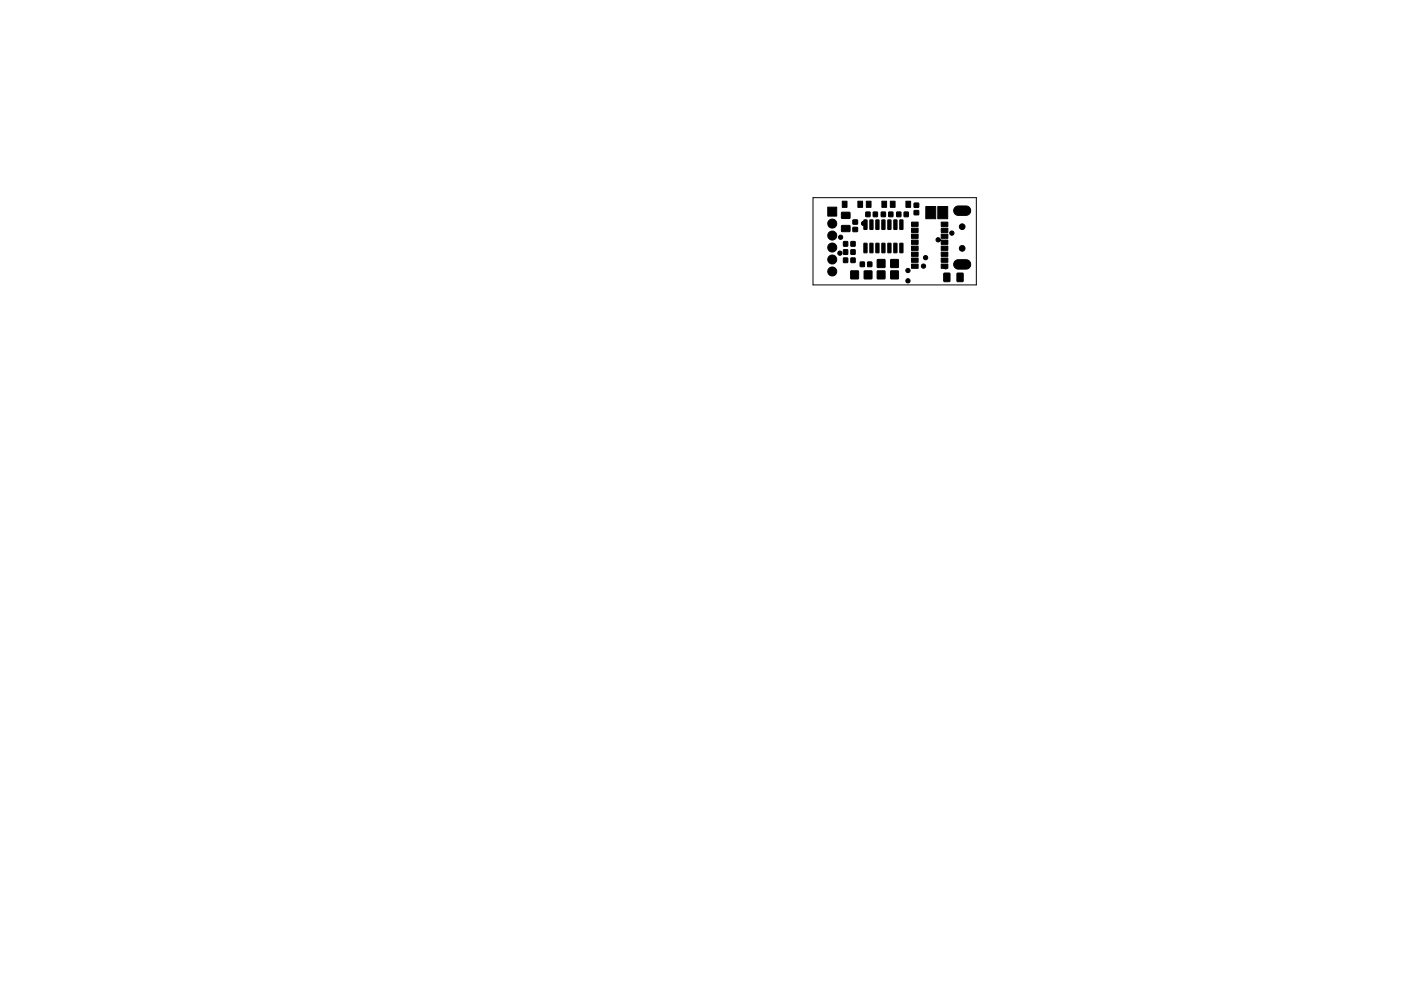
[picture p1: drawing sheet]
<svg xmlns="http://www.w3.org/2000/svg" width="297mm" height="210mm" viewBox="0 0 297 210" stroke-linecap="round" stroke-linejoin="round" font-family="sans-serif">
<path d="M172.4 41.9h34.6v18.5h-34.6z" fill="none" stroke="#000" stroke-width=".21"/>
<g fill="#000" stroke="#000" stroke-width=".21">
<path d="M175.5 43.9h1.9v1.9h-1.9zM178.4 47.9l1.8-.1v1.3h-1.7zM178.4 45.1l1.8-.1v1.3h-1.7zM178.6 42.7h1v1.3h-1zM178.8 54.7h.9v1h-.9zM178.8 53h.9v1h-.9zM178.8 51.3h.9v.9h-.9zM180.4 57.5h1.6v1.6h-1.6zM180.4 54.7h.9v1h-.9zM180.4 53h.9v1h-.9zM180.4 51.3h.9v.9h-.9zM180.8 48.3h1v.8h-1z"/>
<path d="M180.8 46.7h1v.8h-1zM181.9 42.7h1v1.3h-1zM182.4 55.6h.9v1h-.9zM183.2 51.6l.6 .1v1.9h-.7zM183.2 46.7h.6v2h-.6l-.1-.8a.55 .55 0 0 1-.5-.5 .55 .55 0 0 1 .5-.6zM183.2 57.5h1.6v1.6h-1.6zM183.6 45h.8v1h-.8zM183.7 42.7h1v1.3h-1zM184 55.6h.8v1h-.8zM184.4 51.6l.7 .1-.1 1.9h-.6zM184.4 46.7h.7l-.1 2-.6-.1zM185.2 45h.8v1h-.8z"/>
<path d="M185.7 51.6l.7 .1-.1 1.9h-.6zM185.7 46.7h.7l-.1 2-.6-.1zM186 57.5h1.6v1.6h-1.6zM186 55.1h1.6v1.6h-1.6zM186.9 45h.8v1h-.8zM187 42.7h1v1.3h-1zM187 51.6l.7 .1-.1 1.9h-.6zM187 46.7h.7l-.1 2-.6-.1zM188.3 51.6l.6 .1-.1 1.9h-.6zM188.3 46.7h.6l-.1 2-.6-.1zM188.4 45h.9v1h-.9zM188.8 42.7h1v1.3h-1z"/>
<path d="M188.9 57.5h1.6v1.6h-1.6zM188.9 55.1h1.6v1.6h-1.6zM189.5 51.6l.7 .1-.1 1.9h-.6zM189.5 46.7h.7l-.1 2-.6-.1zM190.1 45h.9v1h-.9zM190.8 51.6l.7 .1-.1 1.9h-.6zM190.8 46.7h.7l-.1 2-.6-.1zM191.7 45h.9v1h-.9zM192.1 42.7h1v1.3h-1zM193.3 56h1.4v.9h-1.4zM193.3 54.7h1.4v.9h-1.4zM193.3 53.5h1.4v.9h-1.4z"/>
<path d="M193.3 52.2h1.4v.9h-1.4zM193.3 50.9h1.4v.9h-1.4zM193.3 49.7h1.4v.9h-1.4zM193.3 48.4h1.4v.9h-1.4zM193.3 47.1h1.4v.9h-1.4zM193.8 44.7h1v.9h-1zM193.8 43.1h1v.9h-1zM196.3 43.8h2.1v2.6h-2.1zM198.6 50.6a.63 .63 0 0 1 .9 .3h1.5v.9h-1.4v-.7l-.2-.1a.49 .49 0 0 1-.6 .3 .49 .49 0 0 1-.2-.7zM198.8 43.8h2.1v2.6h-2.1zM199.6 56h1.4v.9l-.5 .1-.9-.1zM199.6 54.7h1.4v.9h-1.4z"/>
<path d="M199.6 53.5h1.4v.9h-1.4zM199.6 52.2h1.4v.9h-1.4zM199.6 49.7h1.4v.9h-1.4zM199.6 48.4h1.4v.9h-1.4zM199.6 47.1h1.4v.9h-1.4zM200.1 58h1.3l-.1 1.7h-1.2zM202.5 55.4l.5-.3h1.9a1 1 0 0 1 .9 1 1 1 0 0 1-.9 1h-1.7a1 1 0 0 1-.9-.6 1 1 0 0 1 .2-1.1zM202.5 44l.5-.3h1.9a1 1 0 0 1 .9 1 1 1 0 0 1-.9 1h-1.7a1 1 0 0 1-.9-.6 1 1 0 0 1 .2-1.1zM202.9 58h1.3l-.1 1.7h-1.2z"/>
<circle cx="176.5" cy="57.6" r=".96"/>
<circle cx="176.5" cy="55.1" r=".96"/>
<circle cx="176.5" cy="50" r=".96"/>
<circle cx="176.5" cy="47.4" r=".96"/>
<circle cx="176.5" cy="52.5" r=".96"/>
<circle cx="178.1" cy="53.7" r=".45"/>
<circle cx="178.2" cy="50.3" r=".45"/>
<circle cx="192.5" cy="59.6" r=".45"/>
<circle cx="192.5" cy="57.4" r=".45"/>
<circle cx="195.8" cy="56.5" r=".45"/>
<circle cx="196.2" cy="54.7" r=".45"/>
<circle cx="201.8" cy="49.5" r=".45"/>
<circle cx="204" cy="48.1" r=".6"/>
<circle cx="204" cy="52.7" r=".6"/>
</g>
</svg>
